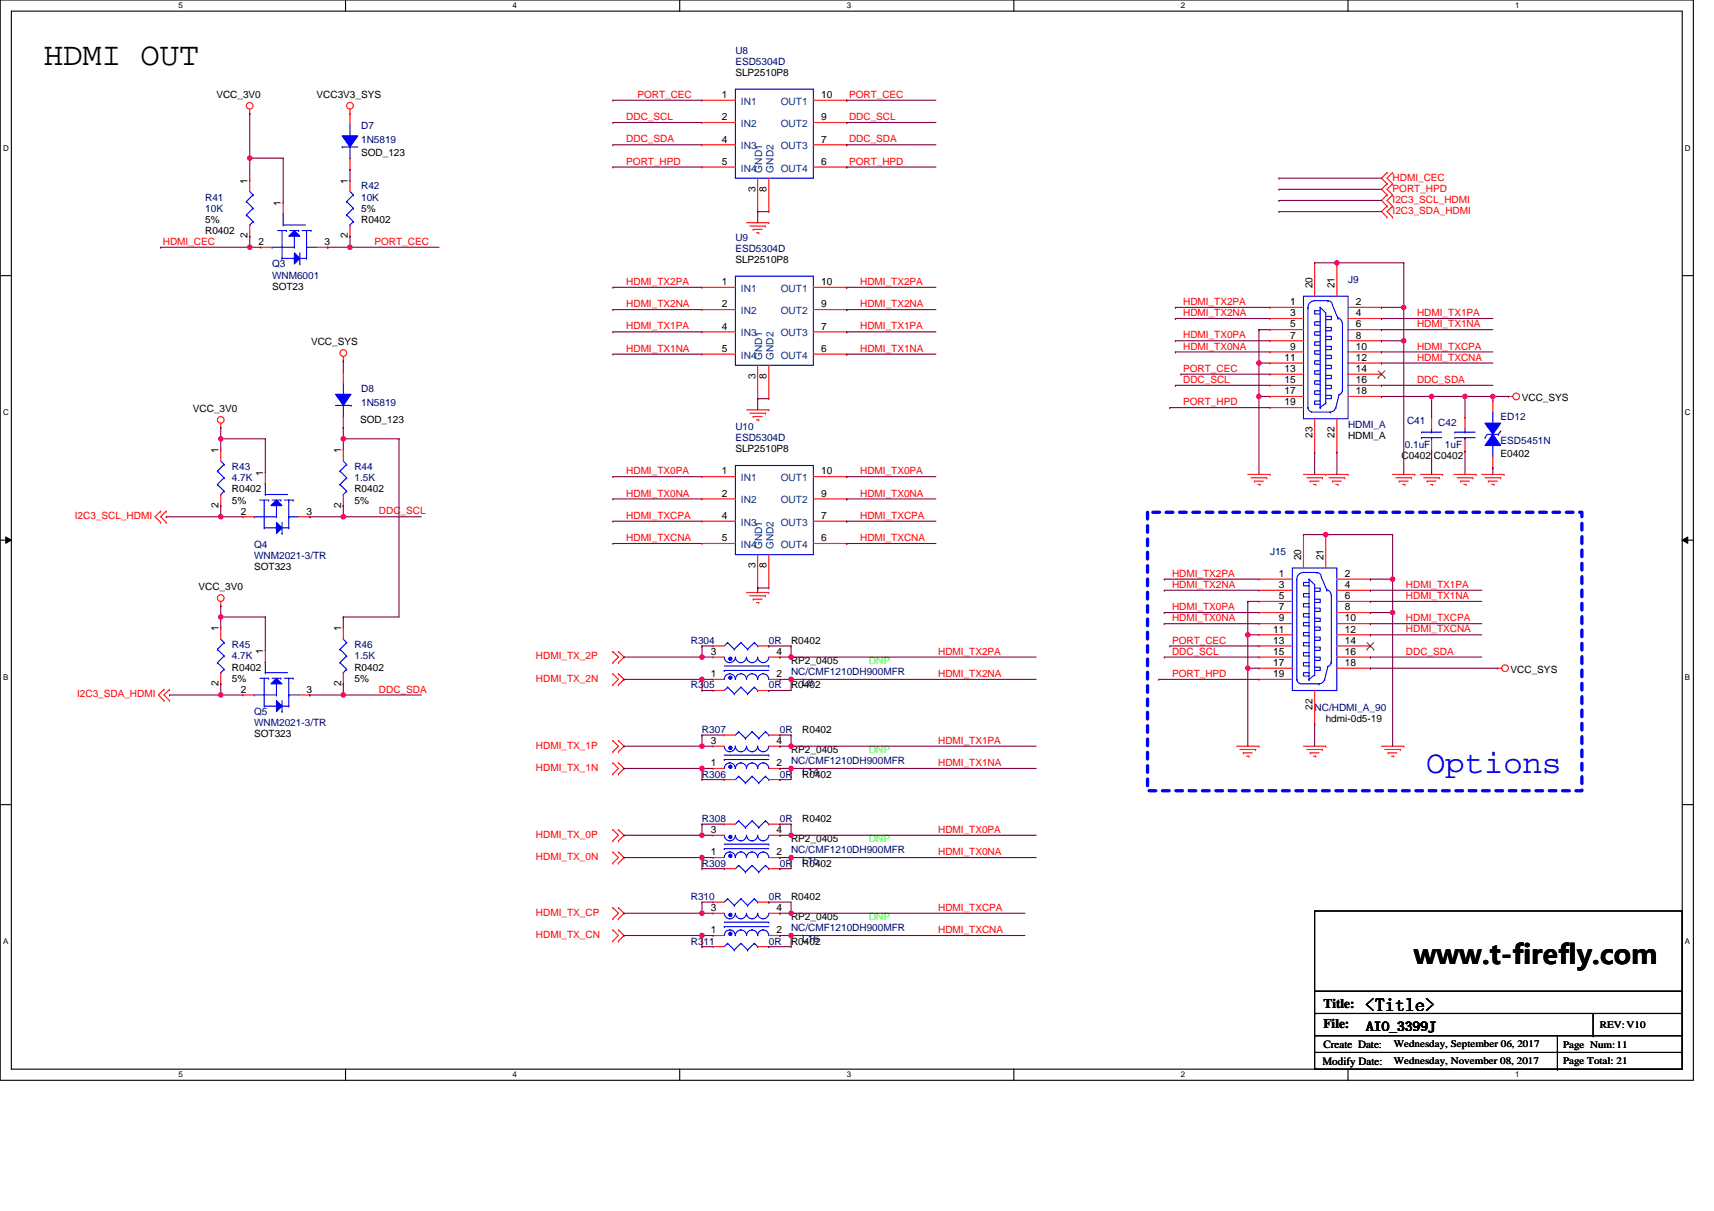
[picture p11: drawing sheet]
<svg xmlns="http://www.w3.org/2000/svg" width="297mm" height="210mm" viewBox="0 0 297 210" stroke-linecap="round" stroke-linejoin="round" font-family="sans-serif">
<defs><g id="words">
<text font-size="5.6" x="7.6" y="11.2">HDMI OUT</text>
<text font-size="5.6" fill="#00f" x="247.1" y="134">Options</text>
<text font-size="4.6" x="245" y="167">www.t-firefly.com</text>
<text font-size="3.1" x="236.6" y="175.2">&lt;Title&gt;</text>
<g font-size="2.3">
<text x="229.4" y="174.6">Title:</text>
<text x="229.4" y="178.1">File:</text>
<text x="236.8" y="178.6">AIO_3399J</text>
</g>
<g font-size="1.9">
<text x="229.2" y="184.5">Modify Date:</text>
<text x="229.4" y="181.6">Create Date:</text>
</g>
<g font-size="1.7" fill="#000080">
<text x="127.4" y="9.3">U8</text>
<text x="127.4" y="11.2">ESD5304D</text>
<text x="62.6" y="22.4">D7</text>
<text x="62.6" y="24.7">1N5819</text>
<text x="35.6" y="34.8">R41</text>
<text x="62.6" y="32.8">R42</text>
<text x="62.6" y="34.8">10K</text>
<text x="35.6" y="36.7">10K</text>
<text x="127.4" y="41.7">U9</text>
<text x="47.1" y="46.4">Q3</text>
<text x="127.4" y="43.6">ESD5304D</text>
<text x="47.1" y="48.3">WNM6001</text>
<text x="233.6" y="49.1">J9</text>
<text x="62.6" y="68">D8</text>
<text x="62.6" y="70.3">1N5819</text>
<text x="127.4" y="74.5">U10</text>
<text x="127.4" y="76.5">ESD5304D</text>
<text x="233.6" y="74.1">HDMI_A</text>
<text x="243.5" y="77.6">0.1uF</text>
<text x="243.8" y="73.6">C41</text>
<text x="249.3" y="73.8">C42</text>
<text x="250.4" y="77.6">1uF</text>
<text x="260.1" y="72.8">ED12</text>
<text x="260.1" y="77">ESD5451N</text>
<text x="40.2" y="81.5">R43</text>
<text x="40.2" y="83.4">4.7K</text>
<text x="61.4" y="81.5">R44</text>
<text x="61.4" y="83.4">1.5K</text>
<text x="44.1" y="95">Q4</text>
<text x="44.1" y="96.9">WNM2021-3/TR</text>
<text x="220.1" y="96.2">J15</text>
<text x="40.2" y="112.4">R45</text>
<text x="61.4" y="112.4">R46</text>
<text x="119.7" y="111.6">R304</text>
<text x="133.2" y="111.6">0R</text>
<text x="40.2" y="114.3">4.7K</text>
<text x="61.4" y="114.3">1.5K</text>
<text x="119.7" y="119.3">R305</text>
<text x="133.2" y="119.3">0R</text>
<text x="137.1" y="117">NC/CMF1210DH900MFR</text>
<text x="139" y="118.9">L8</text>
<text x="44.1" y="124">Q5</text>
<text x="44.1" y="125.9">WNM2021-3/TR</text>
<text x="227.8" y="123.2">NC/HDMI_A_90</text>
<text x="121.7" y="127">R307</text>
<text x="135.2" y="127">0R</text>
<text x="121.7" y="134.8">R306</text>
<text x="135.2" y="134.8">0R</text>
<text x="137.1" y="132.4">NC/CMF1210DH900MFR</text>
<text x="139" y="134.4">L14</text>
<text x="121.7" y="142.5">R308</text>
<text x="135.2" y="142.5">0R</text>
<text x="137.1" y="147.9">NC/CMF1210DH900MFR</text>
<text x="139" y="149.8">L15</text>
<text x="121.7" y="150.2">R309</text>
<text x="135.2" y="150.2">0R</text>
<text x="119.7" y="156">R310</text>
<text x="133.2" y="156">0R</text>
<text x="137.1" y="161.4">NC/CMF1210DH900MFR</text>
<text x="119.7" y="163.7">R311</text>
<text x="133.2" y="163.7">0R</text>
<text x="139" y="163.3">L16</text>
</g>
<g font-size="1.7">
<text x="37.5" y="17">VCC_3V0</text>
<text x="54.9" y="17">VCC3V3_SYS</text>
<text x="125.1" y="17">1</text>
<text x="127.4" y="13.2">SLP2510P8</text>
<text x="142.3" y="17">10</text>
<text x="125.1" y="20.8">2</text>
<text x="142.3" y="20.8">9</text>
<text x="62.6" y="27.1">SOD_123</text>
<text x="125.1" y="24.7">4</text>
<text x="125.1" y="28.6">5</text>
<text x="142.3" y="28.6">6</text>
<text x="142.3" y="24.7">7</text>
<text x="42.9" y="31.9" transform="rotate(-90 42.9 31.9)">1</text>
<text x="48.7" y="35.7" transform="rotate(-90 48.7 35.7)">1</text>
<text x="60.3" y="31.9" transform="rotate(-90 60.3 31.9)">1</text>
<text x="130.9" y="33.2" transform="rotate(-90 130.9 33.2)">3</text>
<text x="132.8" y="33.2" transform="rotate(-90 132.8 33.2)">8</text>
<text x="35.6" y="40.6">R0402</text>
<text x="35.6" y="38.6">5%</text>
<text x="42.9" y="41.3" transform="rotate(-90 42.9 41.3)">2</text>
<text x="60.3" y="41.3" transform="rotate(-90 60.3 41.3)">2</text>
<text x="62.6" y="38.6">R0402</text>
<text x="62.6" y="36.7">5%</text>
<text x="44.8" y="42.5">2</text>
<text x="56.2" y="42.5">3</text>
<text x="127.4" y="45.6">SLP2510P8</text>
<text x="47.1" y="50.2">SOT23</text>
<text x="125.1" y="49.4">1</text>
<text x="125.1" y="53.3">2</text>
<text x="142.3" y="53.3">9</text>
<text x="142.3" y="49.4">10</text>
<text x="223.6" y="52.9">1</text>
<text x="227.4" y="50" transform="rotate(-90 227.4 50)">20</text>
<text x="231.3" y="50" transform="rotate(-90 231.3 50)">21</text>
<text x="235" y="52.9">2</text>
<text x="53.9" y="59.9">VCC_SYS</text>
<text x="125.1" y="57.1">4</text>
<text x="142.3" y="57.1">7</text>
<text x="223.6" y="54.8">3</text>
<text x="223.6" y="56.7">5</text>
<text x="223.6" y="58.7">7</text>
<text x="235" y="54.8">4</text>
<text x="235" y="56.7">6</text>
<text x="235" y="58.7">8</text>
<text x="125.1" y="61">5</text>
<text x="130.9" y="65.6" transform="rotate(-90 130.9 65.6)">3</text>
<text x="132.8" y="65.6" transform="rotate(-90 132.8 65.6)">8</text>
<text x="142.3" y="61">6</text>
<text x="222.6" y="62.5">11</text>
<text x="222.6" y="64.5">13</text>
<text x="223.6" y="60.6">9</text>
<text x="235" y="60.6">10</text>
<text x="235" y="62.5">12</text>
<text x="235" y="64.5">14</text>
<text x="33.4" y="71.5">VCC_3V0</text>
<text x="222.6" y="66.4">15</text>
<text x="222.6" y="68.3">17</text>
<text x="222.6" y="70.3">19</text>
<text x="235" y="66.4">16</text>
<text x="235" y="68.3">18</text>
<text x="263.7" y="69.5">VCC_SYS</text>
<text x="62.4" y="73.4">SOD_123</text>
<text x="227.4" y="75.9" transform="rotate(-90 227.4 75.9)">23</text>
<text x="231.3" y="75.9" transform="rotate(-90 231.3 75.9)">22</text>
<text x="233.6" y="76.1">HDMI_A</text>
<text x="37.9" y="78.6" transform="rotate(-90 37.9 78.6)">1</text>
<text x="45.6" y="82.4" transform="rotate(-90 45.6 82.4)">1</text>
<text x="59.1" y="78.6" transform="rotate(-90 59.1 78.6)">1</text>
<text x="125.1" y="82.2">1</text>
<text x="127.4" y="78.4">SLP2510P8</text>
<text x="142.3" y="82.2">10</text>
<text x="242.9" y="79.6">C0402</text>
<text x="248.5" y="79.6">C0402</text>
<text x="260.1" y="79.2">E0402</text>
<text x="37.9" y="88" transform="rotate(-90 37.9 88)">2</text>
<text x="40.2" y="85.4">R0402</text>
<text x="40.2" y="87.3">5%</text>
<text x="41.7" y="89.2">2</text>
<text x="53.1" y="89.2">3</text>
<text x="59.1" y="88" transform="rotate(-90 59.1 88)">2</text>
<text x="61.4" y="85.4">R0402</text>
<text x="61.4" y="87.3">5%</text>
<text x="125.1" y="86.1">2</text>
<text x="125.1" y="89.9">4</text>
<text x="142.3" y="89.9">7</text>
<text x="142.3" y="86.1">9</text>
<text x="125.1" y="93.8">5</text>
<text x="142.3" y="93.8">6</text>
<text x="44.1" y="98.9">SOT323</text>
<text x="130.9" y="98.5" transform="rotate(-90 130.9 98.5)">3</text>
<text x="132.8" y="98.5" transform="rotate(-90 132.8 98.5)">8</text>
<text x="221.6" y="100">1</text>
<text x="221.6" y="101.9">3</text>
<text x="225.5" y="97.1" transform="rotate(-90 225.5 97.1)">20</text>
<text x="229.4" y="97.1" transform="rotate(-90 229.4 97.1)">21</text>
<text x="233" y="100">2</text>
<text x="233" y="101.9">4</text>
<text x="34.4" y="102.3">VCC_3V0</text>
<text x="221.6" y="103.8">5</text>
<text x="221.6" y="105.8">7</text>
<text x="221.6" y="107.7">9</text>
<text x="233" y="103.8">6</text>
<text x="233" y="105.8">8</text>
<text x="233" y="107.7">10</text>
<text x="37.9" y="109.5" transform="rotate(-90 37.9 109.5)">1</text>
<text x="45.6" y="113.3" transform="rotate(-90 45.6 113.3)">1</text>
<text x="59.1" y="109.5" transform="rotate(-90 59.1 109.5)">1</text>
<text x="123.2" y="113.5">3</text>
<text x="134.6" y="113.5">4</text>
<text x="137.1" y="111.6">R0402</text>
<text x="220.7" y="109.6">11</text>
<text x="220.7" y="111.6">13</text>
<text x="220.7" y="113.5">15</text>
<text x="233" y="109.6">12</text>
<text x="233" y="111.6">14</text>
<text x="233" y="113.5">16</text>
<text x="37.9" y="118.9" transform="rotate(-90 37.9 118.9)">2</text>
<text x="40.2" y="116.2">R0402</text>
<text x="40.2" y="118.2">5%</text>
<text x="59.1" y="118.9" transform="rotate(-90 59.1 118.9)">2</text>
<text x="61.4" y="116.2">R0402</text>
<text x="61.4" y="118.2">5%</text>
<text x="123.2" y="117.4">1</text>
<text x="134.6" y="117.4">2</text>
<text x="137.1" y="115.1">RP2_0405</text>
<text x="137.1" y="119.3">R0402</text>
<text x="220.7" y="115.4">17</text>
<text x="220.7" y="117.4">19</text>
<text x="233" y="115.4">18</text>
<text x="261.8" y="116.6">VCC_SYS</text>
<text x="41.7" y="120.1">2</text>
<text x="53.1" y="120.1">3</text>
<text x="227.4" y="123" transform="rotate(-90 227.4 123)">22</text>
<text x="229.8" y="125.1">hdmi-0d5-19</text>
<text x="44.1" y="127.8">SOT323</text>
<text x="123.2" y="128.9">3</text>
<text x="134.6" y="128.9">4</text>
<text x="137.1" y="130.5">RP2_0405</text>
<text x="139" y="127">R0402</text>
<text x="123.2" y="132.8">1</text>
<text x="134.6" y="132.8">2</text>
<text x="139" y="134.8">R0402</text>
<text x="139" y="142.5">R0402</text>
<text x="123.2" y="148.2">1</text>
<text x="123.2" y="144.4">3</text>
<text x="134.6" y="148.2">2</text>
<text x="134.6" y="144.4">4</text>
<text x="137.1" y="146">RP2_0405</text>
<text x="139" y="150.2">R0402</text>
<text x="123.2" y="161.8">1</text>
<text x="123.2" y="157.9">3</text>
<text x="134.6" y="161.8">2</text>
<text x="134.6" y="157.9">4</text>
<text x="137.1" y="159.5">RP2_0405</text>
<text x="137.1" y="156">R0402</text>
<text x="137.1" y="163.7">R0402</text>
<text x="277.2" y="178.2">REV:V10</text>
<text x="241.5" y="181.5">Wednesday, September 06, 2017</text>
<text x="241.5" y="184.4">Wednesday, November 08, 2017</text>
<text x="270.9" y="181.6">Page Num:11</text>
<text x="270.9" y="184.4">Page Total: 21</text>
</g>
<g font-size="1.7" fill="#f00">
<text x="110.5" y="17">PORT_CEC</text>
<text x="147.1" y="17">PORT_CEC</text>
<text x="108.5" y="20.8">DDC_SCL</text>
<text x="147.1" y="20.8">DDC_SCL</text>
<text x="108.5" y="24.7">DDC_SDA</text>
<text x="108.5" y="28.5">PORT_HPD</text>
<text x="147.1" y="24.7">DDC_SDA</text>
<text x="147.1" y="28.5">PORT_HPD</text>
<text x="241.3" y="33.2">PORT_HPD</text>
<text x="241.3" y="35.2">I2C3_SCL_HDMI</text>
<text x="241.3" y="31.3">HDMI_CEC</text>
<text x="241.3" y="37.1">I2C3_SDA_HDMI</text>
<text x="28.2" y="42.4">HDMI_CEC</text>
<text x="64.9" y="42.4">PORT_CEC</text>
<text x="108.5" y="53.2">HDMI_TX2NA</text>
<text x="108.5" y="49.4">HDMI_TX2PA</text>
<text x="149.1" y="49.4">HDMI_TX2PA</text>
<text x="149.1" y="53.2">HDMI_TX2NA</text>
<text x="205" y="52.9">HDMI_TX2PA</text>
<text x="108.5" y="57.1">HDMI_TX1PA</text>
<text x="149.1" y="57.1">HDMI_TX1PA</text>
<text x="205" y="58.6">HDMI_TX0PA</text>
<text x="205" y="54.8">HDMI_TX2NA</text>
<text x="245.6" y="54.8">HDMI_TX1PA</text>
<text x="245.6" y="56.7">HDMI_TX1NA</text>
<text x="108.5" y="61">HDMI_TX1NA</text>
<text x="149.1" y="61">HDMI_TX1NA</text>
<text x="205" y="64.4">PORT_CEC</text>
<text x="205" y="60.6">HDMI_TX0NA</text>
<text x="245.6" y="62.5">HDMI_TXCNA</text>
<text x="245.6" y="60.6">HDMI_TXCPA</text>
<text x="205" y="70.2">PORT_HPD</text>
<text x="205" y="66.4">DDC_SCL</text>
<text x="245.6" y="66.4">DDC_SDA</text>
<text x="108.5" y="82.2">HDMI_TX0PA</text>
<text x="149.1" y="82.2">HDMI_TX0PA</text>
<text x="13" y="90">I2C3_SCL_HDMI</text>
<text x="65.7" y="89.2">DDC_SCL</text>
<text x="108.5" y="86.1">HDMI_TX0NA</text>
<text x="108.5" y="89.9">HDMI_TXCPA</text>
<text x="149.1" y="86.1">HDMI_TX0NA</text>
<text x="149.1" y="89.9">HDMI_TXCPA</text>
<text x="108.5" y="93.8">HDMI_TXCNA</text>
<text x="149.1" y="93.8">HDMI_TXCNA</text>
<text x="203.1" y="101.9">HDMI_TX2NA</text>
<text x="203.1" y="100">HDMI_TX2PA</text>
<text x="243.7" y="101.9">HDMI_TX1PA</text>
<text x="203.1" y="105.8">HDMI_TX0PA</text>
<text x="203.1" y="107.7">HDMI_TX0NA</text>
<text x="243.7" y="107.7">HDMI_TXCPA</text>
<text x="243.7" y="103.8">HDMI_TX1NA</text>
<text x="162.6" y="113.5">HDMI_TX2PA</text>
<text x="203.1" y="111.5">PORT_CEC</text>
<text x="203.1" y="113.5">DDC_SCL</text>
<text x="243.7" y="109.6">HDMI_TXCNA</text>
<text x="243.7" y="113.5">DDC_SDA</text>
<text x="92.9" y="114.3">HDMI_TX_2P</text>
<text x="92.9" y="118.2">HDMI_TX_2N</text>
<text x="162.6" y="117.3">HDMI_TX2NA</text>
<text x="203.1" y="117.3">PORT_HPD</text>
<text x="13.4" y="120.9">I2C3_SDA_HDMI</text>
<text x="65.7" y="120">DDC_SDA</text>
<text x="92.9" y="129.7">HDMI_TX_1P</text>
<text x="162.6" y="128.9">HDMI_TX1PA</text>
<text x="92.9" y="133.6">HDMI_TX_1N</text>
<text x="162.6" y="132.8">HDMI_TX1NA</text>
<text x="92.9" y="149.1">HDMI_TX_0N</text>
<text x="92.9" y="145.2">HDMI_TX_0P</text>
<text x="162.6" y="144.4">HDMI_TX0PA</text>
<text x="162.6" y="148.2">HDMI_TX0NA</text>
<text x="92.9" y="158.7">HDMI_TX_CP</text>
<text x="162.6" y="157.9">HDMI_TXCPA</text>
<text x="162.6" y="161.7">HDMI_TXCNA</text>
<text x="92.9" y="162.6">HDMI_TX_CN</text>
</g>
<g font-size="1.7" fill="#004080">
<text x="128.4" y="18.2">IN1</text>
<text x="128.4" y="22">IN2</text>
<text x="135.3" y="22">OUT2</text>
<text x="135.3" y="18.2">OUT1</text>
<text x="128.4" y="25.9">IN3</text>
<text x="128.4" y="29.7">IN4</text>
<text x="132.1" y="29.9" transform="rotate(-90 132.1 29.9)">GND1</text>
<text x="134" y="29.9" transform="rotate(-90 134 29.9)">GND2</text>
<text x="135.3" y="29.7">OUT4</text>
<text x="135.3" y="25.9">OUT3</text>
<text x="128.4" y="50.6">IN1</text>
<text x="135.3" y="50.6">OUT1</text>
<text x="128.4" y="54.5">IN2</text>
<text x="128.4" y="58.3">IN3</text>
<text x="135.3" y="58.3">OUT3</text>
<text x="135.3" y="54.5">OUT2</text>
<text x="128.4" y="62.2">IN4</text>
<text x="132.1" y="62.4" transform="rotate(-90 132.1 62.4)">GND1</text>
<text x="134" y="62.4" transform="rotate(-90 134 62.4)">GND2</text>
<text x="135.3" y="62.2">OUT4</text>
<text x="128.4" y="83.4">IN1</text>
<text x="135.3" y="83.4">OUT1</text>
<text x="128.4" y="87.3">IN2</text>
<text x="135.3" y="87.3">OUT2</text>
<text x="128.4" y="91.1">IN3</text>
<text x="128.4" y="95">IN4</text>
<text x="132.1" y="95.2" transform="rotate(-90 132.1 95.2)">GND1</text>
<text x="134" y="95.2" transform="rotate(-90 134 95.2)">GND2</text>
<text x="135.3" y="95">OUT4</text>
<text x="135.3" y="91.1">OUT3</text>
</g>
<g font-size="1.7" fill="#0f0">
<text x="150.6" y="115.1">DNP</text>
<text x="150.6" y="130.5">DNP</text>
<text x="150.6" y="146">DNP</text>
<text x="150.6" y="159.5">DNP</text>
</g>
<g font-size="1.4">
<text x="30.9" y="1.4">5</text>
<text x="88.8" y="1.4">4</text>
<text x="146.7" y="1.4">3</text>
<text x="204.7" y="1.4">2</text>
<text x="262.6" y="1.4">1</text>
<text x=".5" y="26.1">D</text>
<text x="292" y="26.1">D</text>
<text x=".5" y="71.9">C</text>
<text x="292" y="71.9">C</text>
<text x=".5" y="117.8">B</text>
<text x="292" y="117.8">B</text>
<text x=".5" y="163.6">A</text>
<text x="292" y="163.6">A</text>
<text x="30.9" y="186.8">5</text>
<text x="88.8" y="186.8">4</text>
<text x="146.7" y="186.8">3</text>
<text x="204.7" y="186.8">2</text>
<text x="262.6" y="186.8">1</text>
</g>
</g></defs>
<path d="M0 0h293.5v187.2h-293.5zM2 1.9h289.5v183.4h-289.5z" fill="none" stroke="#000" stroke-width=".19"/>
<g fill="#fff">
<path d="M30.9 .2h.8v1.5h-.8z"/>
<path d="M30.9 185.5h.8v1.6h-.8z"/>
</g>
<path d="M59.9 0v1.9M59.9 185.3v1.9" fill="none" stroke="#000" stroke-width=".19"/>
<g fill="#fff">
<path d="M88.8 .2h.8v1.5h-.8z"/>
<path d="M88.8 185.5h.8v1.6h-.8z"/>
</g>
<path d="M117.8 0v1.9M117.8 185.3v1.9" fill="none" stroke="#000" stroke-width=".19"/>
<g fill="#fff">
<path d="M146.7 .2h.8v1.5h-.8z"/>
<path d="M146.7 185.5h.8v1.6h-.8z"/>
</g>
<path d="M175.7 0v1.9M175.7 185.3v1.9" fill="none" stroke="#000" stroke-width=".19"/>
<g fill="#fff">
<path d="M204.7 .2h.7v1.5h-.7z"/>
<path d="M204.7 185.5h.7v1.6h-.7z"/>
</g>
<path d="M233.6 0v1.9M233.6 185.3v1.9" fill="none" stroke="#000" stroke-width=".19"/>
<g fill="#fff">
<path d="M262.6 .2h.7v1.5h-.7z"/>
<path d="M262.6 185.5h.7v1.6h-.7z"/>
<path d="M.5 24.9h1v1.5h-1z"/>
<path d="M292 24.9h1v1.5h-1z"/>
<path d="M.5 70.7h1v1.5h-1z"/>
<path d="M292 70.7h1v1.5h-1z"/>
</g>
<path d="M0 47.8h2M291.5 47.8h2" fill="none" stroke="#000" stroke-width=".19"/>
<g fill="#fff">
<path d="M.5 116.5h.9v1.6h-.9z"/>
<path d="M292 116.5h.9v1.6h-.9z"/>
</g>
<path d="M0 93.6h2M291.5 93.6h2" fill="none" stroke="#000" stroke-width=".19"/>
<path d="M1 93.1l1 .5-1 .6zM291.5 93.6l1-.5v1.1z" fill="#000"/>
<path d="M1 93.1l1 .5-1 .6zM291.5 93.6l1-.5v1.1z" fill="none" stroke="#000" stroke-width=".17"/>
<g fill="#fff">
<path d="M.5 162.4h.9v1.5h-.9z"/>
<path d="M292 162.4h.9v1.5h-.9z"/>
</g>
<g fill="none" stroke="#000" stroke-width=".19">
<path d="M0 139.5h2M291.5 139.5h2M227.8 157.9h63.7v27.4h-63.7zM227.8 171.8h63.7M227.8 175.7h63.7M227.8 179.5h63.7M269.9 179.5v5.8M276.1 179.5h.1M276.1 175.7v3.8M291.5 171.8h.1M291.5 175.7h.1M291.5 179.5h.1"/>
<path d="M227.8 182.4h63.7M269.9 185.3h.1M291.5 182.4h.1"/>
</g>
<path d="M198.9 88.8h75.3v48.3h-75.3z" fill="none" stroke="#00f" stroke-width=".58" stroke-dasharray="1.2 1.2"/>
<g fill="none" stroke="#f00" stroke-width=".19">
<path d="M43.3 19.7h.1M43.3 18.9v.8M60.7 19.7h.1M60.7 18.9v.8M129.4 38.6h3.8M130 39.2h2.7M130.5 39.8h.1M130.5 39.8h1.6M132.7 39.2h.1M133.2 38.6h.1M240.4 31.9h.1M240.4 33.8h.1"/>
<path d="M240.4 35.7h.1M240.4 37.6h.1M240.4 29.9h.1M240.4 31.9l-1 .9 1 1M240.4 33.8l-1 .9 1 1M240.4 35.7l-1 1 1 .9M240.4 29.9l-1 1 1 1M241.3 33.8h.1M241.3 31.9h.1M241.3 35.7h.1M241.3 37.6h.1M241.3 29.9h.1"/>
<path d="M241.3 31.9l-.9 .9 .9 1M241.3 33.8l-.9 .9 .9 1M241.3 35.7l-.9 1 .9 .9M241.3 29.9l-.9 1 .9 1M131.1 40.3h.4M131.5 40.3h.1M38.3 74.1h.1M38.3 73.4v.7M59.5 62.5h.1M59.5 61.8v.7M129.4 71h3.8M130 71.6h2.7"/>
<path d="M130.5 72.2h.1M130.5 72.2h1.6M131.1 72.8h.4M131.5 72.8h.1M132.7 71.6h.1M133.2 71h.1M261.4 68.7h.1M261.4 68.7h.8M27.8 88.6h.1M27.8 90.5h.1M27.8 88.6l-.9 1 .9 .9M28.8 88.6h.1"/>
<path d="M28.8 90.5h.1M28.8 88.6l-1 1 1 .9M216.2 82.2h3.9M216.8 82.8h2.7M217.4 83.4h.1M217.4 83.4h1.5M218 84h.4M218.4 84h.1M219.5 82.8h.1M220.1 82.2h.1M225.9 82.2h7.7M226.5 82.8h2.7"/>
<path d="M227.1 83.4h.1M227.1 83.4h1.5M227.6 84h.4M228 84h.1M229.2 82.8h.1M229.8 82.2h.1M230.3 82.8h2.7M230.9 83.4h.1M230.9 83.4h1.6M231.5 84h.4M231.9 84h.1M233 82.8h.1"/>
<path d="M233.6 82.2h.1M241.3 82.2h3.9M241.9 82.8h2.7M242.5 83.4h.1M242.5 83.4h1.5M243.1 84h.4M243.5 84h.1M244.6 82.8h.1M245.2 82.2h.1M246.2 82.2h3.8M246.7 82.8h2.7M247.3 83.4h.1"/>
<path d="M247.3 83.4h1.6M247.9 84h.4M248.3 84h.1M249.4 82.8h.1M250 82.2h.1M252 82.2h3.8M252.5 82.8h2.7M253.1 83.4h.1M253.1 83.4h1.6M253.7 84h.4M254.1 84h.1M255.2 82.8h.1"/>
<path d="M255.8 82.2h.1M256.8 82.2h3.8M257.4 82.8h2.7M257.9 83.4h.1M257.9 83.4h1.6M258.5 84h.4M258.9 84h.1M260.1 82.8h.1M260.6 82.2h.1M28.4 119.5h.1M28.4 119.5l-.9 1 .9 .9M29.4 119.5h.1"/>
<path d="M29.4 119.5l-1 1 1 .9M38.3 105h.1M38.3 104.2v.8M106.2 114.9h.1M106.2 112.9h.1M106.2 118.7h.1M106.2 116.8h.1M106.2 112.9l1 1-1 1M106.2 116.8l1 1-1 .9M107.2 112.9h.1M107.2 114.9h.1M107.2 116.8h.1"/>
<path d="M107.2 118.7h.1M107.2 112.9l.9 1-.9 1M107.2 116.8l.9 1-.9 .9M129.4 102.7h3.8M130 103.3h2.7M130.5 103.9h.1M130.5 103.9h1.6M131.1 104.4h.4M131.5 104.4h.1M132.7 103.3h.1M133.2 102.7h.1M259.5 115.8h.1"/>
<path d="M259.5 115.8h.8M28.4 121.4h.1M29.4 121.4h.1M106.2 130.3h.1M106.2 128.4h.1M106.2 134.2h.1M106.2 132.2h.1M106.2 128.4l1 .9-1 1M106.2 132.2l1 1-1 1M107.2 128.4h.1M107.2 130.3h.1M107.2 132.2h.1"/>
<path d="M107.2 134.2h.1M107.2 128.4l.9 .9-.9 1M107.2 132.2l.9 1-.9 1M214.3 129.3h3.9M214.9 129.9h2.7M215.5 130.5h.1M215.5 130.5h1.5M216.1 131.1h.3M216.4 131.1h.1M217.6 129.9h.1M218.2 129.3h.1M225.9 129.3h3.9"/>
<path d="M226.5 129.9h2.7M227.1 130.5h.1M227.1 130.5h1.5M227.6 131.1h.4M228 131.1h.1M229.2 129.9h.1M229.8 129.3h.1M239.4 129.3h3.9M240 129.9h2.7M240.6 130.5h.1M240.6 130.5h1.5M241.1 131.1h.4"/>
<path d="M241.5 131.1h.1M242.7 129.9h.1M243.3 129.3h.1M106.2 149.6h.1M106.2 147.7h.1M106.2 145.7h.1M106.2 143.8h.1M106.2 159.3h.1M106.2 157.3h.1M106.2 147.7l1 .9-1 1M106.2 143.8l1 1-1 .9M106.2 157.3l1 1-1 1"/>
<path d="M107.2 147.7h.1M107.2 149.6h.1M107.2 143.8h.1M107.2 145.7h.1M107.2 157.3h.1M107.2 159.3h.1M107.2 147.7l.9 .9-.9 1M107.2 143.8l.9 1-.9 .9M107.2 157.3l.9 1-.9 1M106.2 163.1h.1M106.2 161.2h.1M106.2 161.2l1 1-1 .9"/>
<path d="M107.2 161.2h.1M107.2 163.1h.1M107.2 161.2l.9 1-.9 .9"/>
<circle cx="43.3" cy="18.3" r=".58"/>
<circle cx="60.7" cy="18.3" r=".58"/>
<circle cx="38.3" cy="72.8" r=".58"/>
<circle cx="59.5" cy="61.2" r=".58"/>
<circle cx="262.8" cy="68.7" r=".58"/>
<circle cx="38.3" cy="103.7" r=".58"/>
<circle cx="260.8" cy="115.8" r=".58"/>
</g>
<path d="M47.9 86.7l1 .9h-2z" fill="#00f"/>
<path d="M47.9 86.7l1 .9h-2z" fill="none" stroke="#00f" stroke-width=".19"/>
<path d="M47.9 90.5l1 1-1 1z" fill="#00f"/>
<g fill="none" stroke="#00f" stroke-width=".19">
<path d="M246.4 74.9h.1M246.4 75.9h.1M246.4 74.9h3.4M246.4 75.9h3.4M248.1 75.9h.1M248.1 74.9h.1M248.1 74.3v.6M248.1 75.9v.4M44.1 89.6h.1M44.1 89.6h3.8M45 86.7h1.6M45.8 91.5h.1"/>
<path d="M45.8 86.7v4.8M45.8 91.5h2.1M46 85.7h.1M46 83.8h.1M46 85.7h3.8M46 83.8v1.9M46.6 86.7h.1M47.1 86.7h1.6M47.9 90.5l1 1-1 1zM47.9 91.5h.1M47.9 89.6h.1M47.9 87.6v2"/>
<path d="M48.7 86.7h.1M48.9 92.5h.1M48.9 90.5v2M48.9 91.5h1.1M49.3 86.7h1.5M50 91.5h.1M50 86.7h.1M50 89.6h.1M50 86.7v4.8M50 89.6h1.8M50.8 86.7h.1M125.5 129.3a.96 .96 0 0 0 1 1 .97 .97 0 0 0 .9-1"/>
<path d="M125.5 133.2a.95 .95 0 0 1 1-1 .96 .96 0 0 1 .9 1M125.5 131.7h.1M125.5 130.9h7.7M125.5 131.7h7.7M127.4 129.3a.96 .96 0 0 0 1 1 .98 .98 0 0 0 1-1 .96 .96 0 0 0 .9 1 .98 .98 0 0 0 1-1 .96 .96 0 0 0 1 1 .97 .97 0 0 0 .9-1M127.4 133.2a.95 .95 0 0 1 1-1 .96 .96 0 0 1 1 1 .95 .95 0 0 1 .9-1 .96 .96 0 0 1 1 1 .95 .95 0 0 1 1-1 .96 .96 0 0 1 .9 1M133.2 130.9h.1"/>
</g>
<path d="M248.1 78.2h.1M248.1 72.4h.1M248.1 72.4v1.9M248.1 76.3v1.9M42.1 89.6h.1M42.1 89.6h2M46 81.9h.1M46 81.9v1.9M51.8 89.6h1.9M53.7 89.6h.1" fill="none" stroke="#f00" stroke-width=".19"/>
<circle cx="126.6" cy="132.9" r=".29" fill="#00f"/>
<circle cx="126.6" cy="132.9" r=".29" fill="none" stroke="#00f" stroke-width=".19"/>
<circle cx="126.6" cy="129.6" r=".29" fill="#00f"/>
<g fill="none" stroke="#00f" stroke-width=".19">
<path d="M127.4 47.9h13.6v15.4h-13.6zM125.5 113.9a.96 .96 0 0 0 1 1 .97 .97 0 0 0 .9-1M125.5 117.8a.95 .95 0 0 1 1-1 .96 .96 0 0 1 .9 1M125.5 116.2h.1M125.5 115.4h7.7M125.5 116.2h7.7M127.4 113.9a.96 .96 0 0 0 1 1 .98 .98 0 0 0 1-1 .96 .96 0 0 0 .9 1 .98 .98 0 0 0 1-1 .96 .96 0 0 0 1 1 .97 .97 0 0 0 .9-1M127.4 117.8a.95 .95 0 0 1 1-1 .96 .96 0 0 1 1 1 .95 .95 0 0 1 .9-1 .96 .96 0 0 1 1 1 .95 .95 0 0 1 1-1 .96 .96 0 0 1 .9 1M133.2 115.4h.1"/>
<circle cx="126.6" cy="129.6" r=".29"/>
</g>
<g fill="none" stroke="#f00" stroke-width=".19">
<path d="M121.7 49.8h.1M121.7 53.7h.1M121.7 57.5h.1M121.7 49.8h5.7M121.7 53.7h5.7M121.7 57.5h5.7M141 49.8h5.7M141 53.7h5.7M141 57.5h5.7M146.7 57.5h.1M146.7 53.7h.1M146.7 49.8h.1"/>
<path d="M121.7 61.4h.1M121.7 61.4h5.7M131.3 69.1h.1M131.3 63.3v5.8M133.2 69.1h.1M133.2 63.3v5.8M141 61.4h5.7M146.7 61.4h.1M123.6 133.2h.1M123.6 129.3h.1M123.6 133.2h1.9M123.6 129.3h1.9"/>
<path d="M133.2 133.2h2M133.2 129.3h2M135.2 133.2h.1M135.2 129.3h.1"/>
</g>
<circle cx="126.6" cy="117.5" r=".29" fill="#00f"/>
<circle cx="126.6" cy="117.5" r=".29" fill="none" stroke="#00f" stroke-width=".19"/>
<circle cx="126.6" cy="114.2" r=".29" fill="#00f"/>
<g fill="none" stroke="#00f" stroke-width=".19">
<path d="M59.3 25.5h.1M59.3 25.5h2.7M60.1 34.9h.1M60.1 37.3h.1M60.1 34.9l1.1 1.2M60.1 37.3l1.1 1.1M60.7 39h.1M60.7 23.6h.1M60.7 27.4h.1M60.7 33.2l.5 .6M60.7 21.6v2M60.7 25.5v1.9"/>
<path d="M61.2 33.8h.1M61.2 36.1h.1M61.2 38.4h.1M61.2 33.8l-1.1 1.1M61.2 36.1l-1.1 1.2M61.2 38.4l-.5 .6M252.1 74.9h.1M252.1 75.9h.1M252.1 74.9h3.5M252.1 75.9h3.5M253.9 75.9h.1M253.9 74.9h.1"/>
<path d="M253.9 74.3v.6M253.9 75.9v.4M128 142.3h.1M128 142.3l-.6 .5M128 142.3l1.2 1.1M129.2 143.4h.1M130.3 142.3h.1M130.3 142.3l-1.1 1.1M130.3 142.3l1.2 1.1M131.5 143.4h.1M132.7 142.3h.1M132.7 142.3l-1.2 1.1"/>
<path d="M132.7 142.3l.5 .5M133.2 142.8h.1"/>
<circle cx="126.6" cy="114.2" r=".29"/>
</g>
<g fill="none" stroke="#f00" stroke-width=".19">
<path d="M60.7 31.3h.1M60.7 31.3v1.9M60.7 39v1.9M60.7 40.9h.1M253.9 78.2h.1M253.9 72.4h.1M253.9 72.4v1.9M253.9 76.3v1.9M123.6 117.8h.1M123.6 113.9h.1M123.6 117.8h1.9M123.6 113.9h1.9"/>
<path d="M133.2 117.8h2M133.2 113.9h2M135.2 117.8h.1M135.2 113.9h.1M125.5 142.8h.1M125.5 142.8h1.9M133.2 142.8h2M135.2 142.8h.1"/>
</g>
<path d="M59.3 23.6h2.7l-1.3 1.9z" fill-rule="evenodd" fill="#00f"/>
<g fill="none" stroke="#00f" stroke-width=".19">
<path d="M59.3 23.6h2.7l-1.3 1.9zM127.4 80.7h13.6v15.4h-13.6zM128 150h.1M128 150l-.6 .6M128 150l1.2 1.1M129.2 151.1h.1M130.3 150h.1M130.3 150l-1.1 1.1M130.3 150l1.2 1.1M131.5 151.1h.1M132.7 150h.1M132.7 150l-1.2 1.1"/>
<path d="M132.7 150l.5 .6M133.2 150.6h.1"/>
</g>
<g fill="none" stroke="#f00" stroke-width=".19">
<path d="M60.7 19.7h.1M60.7 19.7v1.9M60.7 29.3h.1M60.7 27.4v1.9M121.7 82.6h.1M121.7 86.5h.1M121.7 90.3h.1M121.7 94.2h.1M121.7 82.6h5.7M121.7 86.5h5.7M121.7 90.3h5.7M121.7 94.2h5.7"/>
<path d="M131.3 96.1v5.8M133.2 96.1v5.8M141 82.6h5.7M141 86.5h5.7M141 90.3h5.7M141 94.2h5.7M146.7 94.2h.1M146.7 90.3h.1M146.7 86.5h.1M146.7 82.6h.1M131.3 101.9h.1M133.2 101.9h.1"/>
<path d="M125.5 150.6h.1M125.5 150.6h1.9M133.2 150.6h2M135.2 150.6h.1"/>
</g>
<path d="M51 40l1 .9h-2z" fill="#00f"/>
<path d="M51 40l1 .9h-2z" fill="none" stroke="#00f" stroke-width=".19"/>
<path d="M51 43.8l1 1-1 1z" fill="#00f"/>
<g fill="none" stroke="#00f" stroke-width=".19">
<path d="M48.1 40h1.6M48.9 40v4.8M49.1 39h.1M49.1 37.1h.1M49.1 39h3.8M49.1 37.1v1.9M49.7 40h.1M50.2 40h1.6M51.8 40h.1M52.4 40h1.5M53.1 40h.1M53.1 40v4.8"/>
<path d="M53.9 40h.1M47.1 42.9h.1M47.1 42.9h3.9M48.9 44.8h.1M48.9 44.8h2.1M51 43.8l1 1-1 1zM51 44.8h.1M51 42.9h.1M51 40.9v2M52 45.8h.1M52 43.8v2M52 44.8h1.1"/>
<path d="M53.1 44.8h.1M53.1 42.9h.1M53.1 42.9h1.8M125.5 144.8a.96 .96 0 0 0 1 .9 .97 .97 0 0 0 .9-.9M125.5 148.6a.95 .95 0 0 1 1-.9 .96 .96 0 0 1 .9 .9M125.5 147.1h.1M125.5 146.3h7.7M125.5 147.1h7.7M127.4 144.8a.96 .96 0 0 0 1 .9 .98 .98 0 0 0 1-.9 .96 .96 0 0 0 .9 .9 .98 .98 0 0 0 1-.9 .96 .96 0 0 0 1 .9 .97 .97 0 0 0 .9-.9M127.4 148.6a.95 .95 0 0 1 1-.9 .96 .96 0 0 1 1 .9 .95 .95 0 0 1 .9-.9 .96 .96 0 0 1 1 .9 .95 .95 0 0 1 1-.9 .96 .96 0 0 1 .9 .9M133.2 146.3h.1"/>
</g>
<path d="M49.1 35.1h.1M49.1 35.1v2M45.2 42.9h.1M45.2 42.9h1.9M54.9 42.9h1.9M56.8 42.9h.1" fill="none" stroke="#f00" stroke-width=".19"/>
<circle cx="126.6" cy="148.3" r=".29" fill="#00f"/>
<circle cx="126.6" cy="148.3" r=".29" fill="none" stroke="#00f" stroke-width=".19"/>
<circle cx="126.6" cy="145.1" r=".29" fill="#00f"/>
<g fill="none" stroke="#00f" stroke-width=".19">
<path d="M38.3 79.9l.5 .6M257.7 75.3h2M258.7 77.2h.1M258.7 71.4h.1M258.7 71.4v2M258.7 77.2v1.9M259.7 75.3h.1M37.7 81.7h.1M37.7 84h.1M37.7 81.7l1.1 1.1M37.7 84l1.1 1.1M38.3 85.7h.1"/>
<path d="M38.8 80.5h.1M38.8 82.8h.1M38.8 85.1h.1M38.8 80.5l-1.1 1.2M38.8 82.8l-1.1 1.2M38.8 85.1l-.5 .6"/>
<circle cx="126.6" cy="145.1" r=".29"/>
</g>
<path d="M38.3 78h.1M38.3 78v1.9M38.3 87.6h.1M38.3 85.7v1.9M123.6 148.6h.1M123.6 144.8h.1M123.6 148.6h1.9M123.6 144.8h1.9M133.2 148.6h2M133.2 144.8h2M135.2 148.6h.1M135.2 144.8h.1" fill="none" stroke="#f00" stroke-width=".19"/>
<path d="M258.7 75.3l1.4 1.9h-2.7z" fill-rule="evenodd" fill="#00f"/>
<path d="M257.4 75.9h.1M257.7 75.3l-.3 .6M258.7 75.3l1.4 1.9h-2.7zM260.1 74.7h.1M260.1 74.7l-.4 .6" fill="none" stroke="#00f" stroke-width=".19"/>
<path d="M257.4 73.4h2.7l-1.4 1.9z" fill-rule="evenodd" fill="#00f"/>
<g fill="none" stroke="#00f" stroke-width=".19">
<path d="M127.4 15.4h13.6v15.5h-13.6zM58.1 70.3h2.7M59.5 68.3h.1M59.5 72.2h.1M59.5 66.4v1.9M59.5 70.3v1.9M60.8 70.3h.1M257.4 73.4h2.7l-1.4 1.9zM128 134.6h.1M128 134.6l-.6 .5M128 134.6l1.2 1.1M129.2 135.7h.1"/>
<path d="M130.3 134.6h.1M130.3 134.6l-1.1 1.1M130.3 134.6l1.2 1.1M131.5 135.7h.1M132.7 134.6h.1M132.7 134.6l-1.2 1.1M132.7 134.6l.5 .5M133.2 135.1h.1"/>
</g>
<g fill="none" stroke="#f00" stroke-width=".19">
<path d="M121.7 17.4h.1M121.7 17.4h5.7M141 17.4h5.7M146.7 17.4h.1M121.7 21.2h.1M121.7 25.1h.1M121.7 29h.1M121.7 21.2h5.7M121.7 25.1h5.7M121.7 29h5.7M131.3 36.7h.1M131.3 30.9v5.8"/>
<path d="M133.2 36.7h.1M133.2 30.9v5.8M141 21.2h5.7M141 25.1h5.7M141 29h5.7M146.7 29h.1M146.7 25.1h.1M146.7 21.2h.1M258.7 69.5h.1M258.7 69.5v1.9M258.7 79.1v2M258.7 81.1h.1"/>
<path d="M125.5 135.1h.1M125.5 135.1h1.9M133.2 135.1h2M135.2 135.1h.1"/>
</g>
<path d="M58.1 68.3h2.7l-1.3 2z" fill-rule="evenodd" fill="#00f"/>
<g fill="none" stroke="#00f" stroke-width=".19">
<path d="M58.1 68.3h2.7l-1.3 2zM37.7 112.5h.1M37.7 114.9h.1M37.7 112.5l1.1 1.2M37.7 114.9l1.1 1.1M38.3 116.6h.1M38.3 110.8l.5 .6M38.8 111.4h.1M38.8 113.7h.1M38.8 116h.1M38.8 111.4l-1.1 1.1M38.8 113.7l-1.1 1.2"/>
<path d="M38.8 116l-.5 .6M128 126.8h.1M128 126.8l-.6 .6M128 126.8l1.2 1.2M129.2 128h.1M130.3 126.8h.1M130.3 126.8l-1.1 1.2M130.3 126.8l1.2 1.2M131.5 128h.1M132.7 126.8h.1M132.7 126.8l-1.2 1.2M132.7 126.8l.5 .6"/>
<path d="M133.2 127.4h.1M125.5 158.3a.96 .96 0 0 0 1 1 .97 .97 0 0 0 .9-1M125.5 159.8h7.7M127.4 158.3a.96 .96 0 0 0 1 1 .98 .98 0 0 0 1-1 .96 .96 0 0 0 .9 1 .98 .98 0 0 0 1-1 .96 .96 0 0 0 1 1 .97 .97 0 0 0 .9-1M133.2 159.8h.1M125.5 162.2a.95 .95 0 0 1 1-1 .96 .96 0 0 1 .9 1M125.5 160.6h.1M125.5 160.6h7.7M127.4 162.2a.95 .95 0 0 1 1-1 .96 .96 0 0 1 1 1 .95 .95 0 0 1 .9-1 .96 .96 0 0 1 1 1 .95 .95 0 0 1 1-1 .96 .96 0 0 1 .9 1"/>
</g>
<path d="M59.5 64.5h.1M59.5 74.1h.1M59.5 64.5v1.9M59.5 72.2v1.9M38.3 108.9h.1M38.3 118.5h.1M38.3 108.9v1.9M38.3 116.6v1.9M125.5 127.4h.1M125.5 127.4h1.9M133.2 127.4h2M135.2 127.4h.1" fill="none" stroke="#f00" stroke-width=".19"/>
<circle cx="126.6" cy="161.9" r=".29" fill="#00f"/>
<circle cx="126.6" cy="161.9" r=".29" fill="none" stroke="#00f" stroke-width=".19"/>
<circle cx="126.6" cy="158.6" r=".29" fill="#00f"/>
<g fill="none" stroke="#00f" stroke-width=".19">
<path d="M42.7 34.9h.1M42.7 37.3h.1M42.7 34.9l1.2 1.2M42.7 37.3l1.2 1.1M43.3 39h.1M43.3 33.2l.6 .6M43.9 33.8h.1M43.9 36.1h.1M43.9 38.4h.1M43.9 33.8l-1.2 1.1M43.9 36.1l-1.2 1.2M43.9 38.4l-.6 .6"/>
<path d="M225.9 51.3h7.7v21.3h-7.7zM226.7 53.3v17.4M227.6 52.1h2.5M227.8 52.1a1.16 1.16 0 0 0-1.1 1.4M228.8 53.3h.1M228.8 53.9h-1v.5h1M228.8 55.8h-1v.6h1M228.8 57.5h-1v.6h1M228.8 59.3h-1v.5h1M228.8 53.3v17.4M228.8 53.3l1 .9v15.7M229.8 54.8h.9v.6h-.9"/>
<path d="M229.8 56.8h.9v.5h-.9M229.8 58.3h.9v.6h-.9M230.1 52.1a.76 .76 0 0 1 .8 .8M230.1 52.1h.1M230.9 52.9l1 2.3M231.9 55.1a1.15 1.15 0 0 1 .7 1.1l.1 11.6M231.9 55.2h.1M59.5 79.9l.6 .6M226.7 70.7a.77 .77 0 0 0 .6 .7M226.7 70.7h.1M227.2 71.4h3.3M228.8 70.7h.1"/>
<path d="M228.8 60.8h-1v.6h1M228.8 62.5h-1v.6h1M228.8 64.3h-1v.6h1M228.8 66h-1v.6h1M228.8 67.8h-1v.5h1M228.8 69.5h-1v.6h1M229.8 69.9h.1M229.8 60h.9v.6h-.9M229.8 61.6h.9v.6h-.9M229.8 63.3h.9v.6h-.9M229.8 65.1h.9v.5h-.9M229.8 66.8h.9v.6h-.9"/>
<path d="M229.8 68.5h.9v.6h-.9M229.8 69.9l-1 .8M230.5 71.4h.1M231.5 70.6a.98 .98 0 0 1-1 .8M231.5 70.7h.1M232.1 68.3l-.6 2.4M232.6 67.6a.98 .98 0 0 1-.6 .9M232.7 67.8h.1M58.9 81.7h.1M58.9 84h.1M58.9 81.7l1.2 1.1M58.9 84l1.2 1.1"/>
<path d="M59.5 85.7h.1M60.1 80.5h.1M60.1 82.8h.1M60.1 85.1h.1M60.1 80.5l-1.2 1.2M60.1 82.8l-1.2 1.2M60.1 85.1l-.6 .6M224 98.5h7.7v21.2h-7.7zM225.7 99.2h2.5M225.9 99.2a1.15 1.15 0 0 0-1.1 1.4M228.2 99.2a.77 .77 0 0 1 .8 .8l.9 2.3M228.2 99.2h.1"/>
<path d="M58.9 112.5h.1M58.9 114.9h.1M58.9 112.5l1.2 1.2M58.9 114.9l1.2 1.1M59.5 116.6h.1M59.5 110.8l.6 .6M60.1 111.4h.1M60.1 113.7h.1M60.1 116h.1M60.1 111.4l-1.2 1.1M60.1 113.7l-1.2 1.2M60.1 116l-.6 .6"/>
<path d="M126.1 111.4h.1M126.1 119.1h.1M126.1 111.4l-.6 .6M126.1 111.4l1.2 1.1M126.1 119.1l-.6 .6M126.1 119.1l1.2 1.2M127.3 112.5h.1M128.4 111.4h.1M128.4 119.1h.1M128.4 111.4l-1.1 1.1M128.4 111.4l1.2 1.1M128.4 119.1l-1.1 1.2"/>
<path d="M128.4 119.1l1.2 1.2M129.6 112.5h.1M130.7 111.4h.1M130.7 119.1h.1M130.7 111.4l-1.1 1.1M130.7 111.4l.6 .6M130.7 119.1l-1.1 1.2M130.7 119.1l.6 .6M131.3 112h.1M131.3 119.7h.1M224.7 117.8a.77 .77 0 0 0 .6 .7M224.7 117.8h.1"/>
<path d="M224.7 100.4v17.4M225.3 118.5h3.3M226.9 117.8h.1M226.9 100.4h.1M226.9 101h-1v.5h1M226.9 102.9h-1v.6h1M226.9 104.6h-1v.6h1M226.9 106.4h-1v.5h1M226.9 107.9h-1v.6h1M226.9 109.6h-1v.6h1M226.9 111.4h-1v.6h1M226.9 113.1h-1v.6h1"/>
<path d="M226.9 114.9h-1v.5h1M226.9 116.6h-1v.6h1M226.9 100.4v17.4M226.9 100.4l.9 .9v15.7M227.8 117h.1M227.8 101.9h1v.6h-1M227.8 103.9h1v.5h-1M227.8 105.4h1v.6h-1M227.8 107.1h1v.6h-1M227.8 108.7h1v.6h-1M227.8 110.4h1v.6h-1M227.8 112.2h1v.5h-1"/>
<path d="M227.8 113.9h1v.6h-1M227.8 115.6h1v.6h-1M227.8 117l-.9 .8M228.6 118.5h.1M229.5 117.7a.98 .98 0 0 1-.9 .8M229.6 117.8h.1M229.9 102.2a1.15 1.15 0 0 1 .8 1.1v11.6M229.9 102.3h.1M230.1 115.4l-.5 2.4M230.7 114.7a.98 .98 0 0 1-.6 .9M230.7 114.9h.1M127.3 120.3h.1"/>
<path d="M129.6 120.3h.1M126.1 155.8h.1M126.1 155.8l-.6 .6M126.1 155.8l1.2 1.1M127.3 156.9h.1M128.4 155.8h.1M128.4 155.8l-1.1 1.1M128.4 155.8l1.2 1.1M129.6 156.9h.1M130.7 155.8h.1M130.7 155.8l-1.1 1.1M130.7 155.8l.6 .6"/>
<path d="M131.3 156.4h.1M126.1 163.5h.1M126.1 163.5l-.6 .6M126.1 163.5l1.2 1.2M127.3 164.7h.1M128.4 163.5h.1M128.4 163.5l-1.1 1.2M128.4 163.5l1.2 1.2M129.6 164.7h.1M130.7 163.5h.1M130.7 163.5l-1.1 1.2M130.7 163.5l.6 .6"/>
<path d="M131.3 164.1h.1"/>
<circle cx="126.6" cy="158.6" r=".29"/>
</g>
<g fill="none" stroke="#f00" stroke-width=".19">
<path d="M43.3 31.3h.1M43.3 31.3v1.9M43.3 39v1.9M43.3 40.9h.1M220.1 53.3h.1M220.1 55.2h.1M220.1 57.1h.1M220.1 59.1h.1M220.1 53.3h5.8M220.1 55.2h5.8M220.1 57.1h5.8M220.1 59.1h5.8"/>
<path d="M227.8 45.6h.1M227.8 45.6v5.7M231.7 45.6h.1M231.7 45.6v5.7M233.6 53.3h5.8M233.6 55.2h5.8M233.6 57.1h5.8M233.6 59.1h5.8M239.4 53.3h.1M239.4 55.2h.1M239.4 57.1h.1M239.4 59.1h.1"/>
<path d="M59.5 78h.1M59.5 78v1.9M220.1 61h.1M220.1 62.9h.1M220.1 64.9h.1M220.1 66.8h.1M220.1 68.7h.1M220.1 70.7h.1M220.1 61h5.8M220.1 62.9h5.8M220.1 64.9h5.8M220.1 66.8h5.8"/>
<path d="M220.1 68.7h5.8M220.1 70.7h5.8M227.8 78.4h.1M227.8 72.6v5.8M231.7 78.4h.1M231.7 72.6v5.8M233.6 61h5.8M233.6 62.9h5.8M233.6 64.9h5.8M233.6 66.8h5.8M233.6 68.7h5.8M239.4 61h.1"/>
<path d="M239.4 62.9h.1M239.4 64.9h.1M239.4 66.8h.1M239.4 68.7h.1M59.5 87.6h.1M59.5 85.7v1.9M225.9 92.7h.1M225.9 92.7v5.8M229.8 92.7h.1M229.8 92.7v5.8M59.5 108.9h.1M59.5 118.5h.1"/>
<path d="M59.5 108.9v1.9M59.5 116.6v1.9M123.6 112h.1M123.6 119.7h.1M123.6 112h1.9M123.6 119.7h1.9M131.3 112h1.9M131.3 119.7h1.9M133.2 112h.1M133.2 119.7h.1M218.2 100.4h.1M218.2 102.3h.1"/>
<path d="M218.2 104.2h.1M218.2 106.2h.1M218.2 108.1h.1M218.2 110h.1M218.2 112h.1M218.2 113.9h.1M218.2 115.8h.1M218.2 117.8h.1M218.2 112h5.8M218.2 100.4h5.8M218.2 102.3h5.8M218.2 104.2h5.8"/>
<path d="M218.2 106.2h5.8M218.2 108.1h5.8M218.2 110h5.8M218.2 113.9h5.8M218.2 115.8h5.8M218.2 117.8h5.8M227.8 119.7v5.8M231.7 112h5.8M231.7 100.4h5.8M231.7 102.3h5.8M231.7 104.2h5.8M231.7 106.2h5.8"/>
<path d="M231.7 108.1h5.8M231.7 110h5.8M231.7 113.9h5.8M231.7 115.8h5.8M237.5 100.4h.1M237.5 102.3h.1M237.5 104.2h.1M237.5 106.2h.1M237.5 108.1h.1M237.5 110h.1M237.5 112h.1M237.5 113.9h.1"/>
<path d="M237.5 115.8h.1M227.8 125.5h.1M123.6 158.3h.1M123.6 156.4h.1M123.6 158.3h1.9M123.6 156.4h1.9M131.3 156.4h1.9M133.2 156.4h.1M133.2 158.3h2M135.2 158.3h.1M123.6 162.2h.1M123.6 164.1h.1"/>
<path d="M123.6 162.2h1.9M123.6 164.1h1.9M131.3 164.1h1.9M133.2 164.1h.1M133.2 162.2h2M135.2 162.2h.1"/>
</g>
<path d="M238.8 65.4h.1M238.8 64.3l1.2 1.1M240 64.3l-1.2 1.1M240 65.4h.1M236.9 112.5h.1M236.9 111.4l1.2 1.1M238.1 111.4l-1.2 1.1M238.1 112.5h.1" fill="none" stroke="#804000" stroke-width=".17"/>
<path d="M46.9 118.5l1-.9 1 .9z" fill="#00f"/>
<path d="M46.9 118.5l1-.9 1 .9z" fill="none" stroke="#00f" stroke-width=".19"/>
<path d="M47.9 121.4l1 1-1 1z" fill="#00f"/>
<g fill="none" stroke="#00f" stroke-width=".19">
<path d="M45 117.6h1.6M45.8 117.6v4.8M46 116.6h.1M46 114.7h.1M46 116.6h3.8M46 114.7v1.9M46.6 117.6h.1M47.1 117.6h1.6M47.9 118.5v2M48.7 117.6h.1M49.3 117.6h1.5M50 117.6h.1"/>
<path d="M50 117.6v4.8M50.8 117.6h.1M44.1 120.5h.1M44.1 120.5h3.8M45.8 122.4h.1M45.8 122.4h2.1M47.9 121.4l1 1-1 1zM47.9 122.4h.1M47.9 120.5h.1M48.9 123.4h.1M48.9 121.4v2M48.9 122.4h1.1"/>
<path d="M50 122.4h.1M50 120.5h.1M50 120.5h1.8"/>
</g>
<path d="M46 112.7h.1M46 112.7v2M42.1 120.5h.1M42.1 120.5h2M51.8 120.5h1.9M53.7 120.5h.1" fill="none" stroke="#f00" stroke-width=".19"/>
<path d="M229.8 92.7h.1M229.8 92.7h11.5" fill="none" stroke="#800040" stroke-width=".19"/>
<circle cx="229.8" cy="92.7" r=".38" fill="#f0f"/>
<circle cx="229.8" cy="92.7" r=".38" fill="none" stroke="#f0f" stroke-width=".19"/>
<path d="M203.7 59.1h.1M203.7 55.2h.1M203.7 59.1h16.4M203.7 55.2h16.4M243.3 45.6h.1M243.3 45.6v7.7M202.7 70.7h.1M202.7 70.7h17.4M204.7 64.9h.1M204.7 64.9h15.4M239.4 62.9h.1M239.4 62.9h19.3" fill="none" stroke="#800040" stroke-width=".19"/>
<circle cx="243.3" cy="53.3" r=".38" fill="#f0f"/>
<circle cx="243.3" cy="53.3" r=".38" fill="none" stroke="#f0f" stroke-width=".19"/>
<path d="M243.3 59.1h.1M243.3 59.1v23.1M239.4 66.8h.1M239.4 66.8h19.3" fill="none" stroke="#800040" stroke-width=".19"/>
<circle cx="243.3" cy="59.1" r=".38" fill="#f0f"/>
<circle cx="243.3" cy="59.1" r=".38" fill="none" stroke="#f0f" stroke-width=".19"/>
<g fill="none" stroke="#800040" stroke-width=".19">
<path d="M203.7 53.3h.1M203.7 53.3h16.4M218.2 57.1h.1M218.2 57.1v5.8M218.2 57.1h1.9M227.8 45.6h.1M227.8 45.6h3.9M239.4 55.2h.1M239.4 53.3h.1M239.4 57.1h.1M239.4 59.1h.1M239.4 55.2h19.3"/>
<path d="M239.4 57.1h19.3M239.4 53.3h3.9M239.4 59.1h3.9M203.7 61h.1M203.7 61h16.4M218.2 68.7h.1M218.2 62.9h.1M218.2 68.7v13.5M218.2 68.7h1.9M218.2 62.9h1.9M239.4 61h.1M239.4 61h19.3"/>
<path d="M258.7 68.7h.1M258.7 68.7h2.7"/>
</g>
<circle cx="218.2" cy="68.7" r=".38" fill="#f0f"/>
<circle cx="218.2" cy="68.7" r=".38" fill="none" stroke="#f0f" stroke-width=".19"/>
<path d="M231.7 45.6h.1M231.7 45.6h11.6M203.7 66.8h.1M203.7 66.8h16.4" fill="none" stroke="#800040" stroke-width=".19"/>
<circle cx="231.7" cy="45.6" r=".38" fill="#f0f"/>
<circle cx="231.7" cy="45.6" r=".38" fill="none" stroke="#f0f" stroke-width=".19"/>
<path d="M243.3 53.3h.1M243.3 53.3v5.8M248.1 78.2h.1M248.1 68.7h.1M248.1 68.7v3.7M248.1 78.2v4M253.9 78.2h.1M253.9 78.2v4" fill="none" stroke="#800040" stroke-width=".19"/>
<circle cx="248.1" cy="68.7" r=".38" fill="#f0f"/>
<circle cx="248.1" cy="68.7" r=".38" fill="none" stroke="#f0f" stroke-width=".19"/>
<path d="M218.2 62.9h.1M218.2 62.9v5.8M227.8 78.4h.1M227.8 78.4v3.8M231.7 78.4h.1M231.7 78.4v3.8M239.4 68.7h.1M239.4 68.7h8.7" fill="none" stroke="#800040" stroke-width=".19"/>
<circle cx="218.2" cy="62.9" r=".38" fill="#f0f"/>
<circle cx="218.2" cy="62.9" r=".38" fill="none" stroke="#f0f" stroke-width=".19"/>
<path d="M248.1 68.7h.1M248.1 68.7h10.6M253.9 68.7h.1M253.9 68.7v3.7M258.7 68.7h.1M258.7 68.7v.8M258.7 81.1h.1M258.7 81.1v1.1" fill="none" stroke="#800040" stroke-width=".19"/>
<circle cx="258.7" cy="68.7" r=".38" fill="#f0f"/>
<circle cx="258.7" cy="68.7" r=".38" fill="none" stroke="#f0f" stroke-width=".19"/>
<circle cx="253.9" cy="68.7" r=".38" fill="#f0f"/>
<circle cx="253.9" cy="68.7" r=".38" fill="none" stroke="#f0f" stroke-width=".19"/>
<path d="M38.3 76.1h.1M38.3 76.1v1.9M59.5 89.6h.1M59.5 89.6h13.5M38.3 106.9h.1M38.3 106.9v2" fill="none" stroke="#800040" stroke-width=".19"/>
<circle cx="59.5" cy="89.6" r=".38" fill="#f0f"/>
<circle cx="59.5" cy="89.6" r=".38" fill="none" stroke="#f0f" stroke-width=".19"/>
<path d="M38.3 89.6h.1M38.3 89.6h3.8" fill="none" stroke="#800040" stroke-width=".19"/>
<circle cx="38.3" cy="89.6" r=".38" fill="#f0f"/>
<circle cx="38.3" cy="89.6" r=".38" fill="none" stroke="#f0f" stroke-width=".19"/>
<path d="M59.5 74.1h.1M59.5 74.1v2M59.5 87.6h.1M59.5 87.6v2" fill="none" stroke="#800040" stroke-width=".19"/>
<circle cx="59.5" cy="76.1" r=".38" fill="#f0f"/>
<circle cx="59.5" cy="76.1" r=".38" fill="none" stroke="#f0f" stroke-width=".19"/>
<path d="M38.3 74.1h.1M38.3 76.1h.1M38.3 74.1v2M38.3 76.1h7.7M46 76.1h.1M46 76.1v5.8M28.8 89.6h.1M38.3 87.6h.1M38.3 87.6v2h-9.5M53.7 89.6h.1M53.7 89.6h5.8" fill="none" stroke="#800040" stroke-width=".19"/>
<circle cx="38.3" cy="76.1" r=".38" fill="#f0f"/>
<circle cx="38.3" cy="76.1" r=".38" fill="none" stroke="#f0f" stroke-width=".19"/>
<path d="M59.5 118.5h.1M59.5 118.5v2" fill="none" stroke="#800040" stroke-width=".19"/>
<circle cx="59.5" cy="120.5" r=".38" fill="#f0f"/>
<circle cx="59.5" cy="120.5" r=".38" fill="none" stroke="#f0f" stroke-width=".19"/>
<path d="M38.3 118.5h.1M38.3 118.5v2M46 106.9h.1M46 106.9v5.8M59.5 120.5h.1M59.5 120.5h13.5" fill="none" stroke="#800040" stroke-width=".19"/>
<circle cx="38.3" cy="120.5" r=".38" fill="#f0f"/>
<circle cx="38.3" cy="120.5" r=".38" fill="none" stroke="#f0f" stroke-width=".19"/>
<path d="M38.3 105h.1M38.3 106.9h.1M38.3 105v1.9M38.3 106.9h7.7M29.4 120.5h.1M29.4 120.5h12.7M38.3 120.5h.1M53.7 120.5h.1M53.7 120.5h5.8" fill="none" stroke="#800040" stroke-width=".19"/>
<circle cx="38.3" cy="106.9" r=".38" fill="#f0f"/>
<circle cx="38.3" cy="106.9" r=".38" fill="none" stroke="#f0f" stroke-width=".19"/>
<g fill="none" stroke="#800040" stroke-width=".19">
<path d="M43.3 19.7h.1M43.3 19.7v7.7M106.2 17.4h.1M106.2 17.4h15.5M146.7 17.4h.1M146.7 17.4h15.5M106.2 21.2h.1M106.2 25.1h.1M106.2 29h.1M106.2 25.1h15.5M106.2 21.2h15.5M106.2 29h15.5"/>
<path d="M131.3 36.7h.1M131.3 36.7h1.9M131.3 36.7v1.9M146.7 25.1h.1M146.7 21.2h.1M146.7 29h.1M146.7 25.1h15.5M146.7 21.2h15.5M146.7 29h15.5M221.6 32.8h.1M221.6 34.7h.1M221.6 36.7h.1"/>
<path d="M221.6 32.8h17.8M221.6 34.7h17.8M221.6 36.7h17.8M106.2 53.7h.1M106.2 57.5h.1M106.2 49.8h.1M106.2 53.7h15.5M106.2 57.5h15.5M106.2 49.8h15.5M146.7 49.8h.1M146.7 57.5h.1M146.7 53.7h.1"/>
<path d="M146.7 53.7h15.5M146.7 57.5h15.5M146.7 49.8h15.5M106.2 61.4h.1M106.2 61.4h15.5M131.3 69.1h.1M131.3 69.1h1.9M131.3 69.1v1.9M146.7 61.4h.1M146.7 61.4h15.5M106.2 94.2h.1M106.2 82.6h.1"/>
<path d="M106.2 86.5h.1M106.2 90.3h.1M106.2 86.5h15.5M106.2 94.2h15.5M106.2 90.3h15.5M106.2 82.6h15.5M146.7 86.5h.1M146.7 94.2h.1M146.7 90.3h.1M146.7 82.6h.1M146.7 86.5h15.5M146.7 94.2h15.5"/>
<path d="M146.7 90.3h15.5M146.7 82.6h15.5M131.3 101.9h.1M131.3 101.9h1.9M131.3 101.9v.8"/>
</g>
<circle cx="43.3" cy="27.4" r=".38" fill="#f0f"/>
<circle cx="43.3" cy="27.4" r=".38" fill="none" stroke="#f0f" stroke-width=".19"/>
<path d="M27.8 42.9h.1M43.3 40.9h.1M43.3 40.9v2h-15.5" fill="none" stroke="#800040" stroke-width=".19"/>
<circle cx="43.3" cy="42.9" r=".38" fill="#f0f"/>
<circle cx="43.3" cy="42.9" r=".38" fill="none" stroke="#f0f" stroke-width=".19"/>
<path d="M49.1 27.4h.1M49.1 27.4v7.7M43.3 42.9h.1M43.3 42.9h1.9M56.8 42.9h.1M56.8 42.9h19.3M60.7 42.9h.1" fill="none" stroke="#800040" stroke-width=".19"/>
<circle cx="60.6" cy="42.9" r=".38" fill="#f0f"/>
<circle cx="60.6" cy="42.9" r=".38" fill="none" stroke="#f0f" stroke-width=".19"/>
<g fill="none" stroke="#800040" stroke-width=".19">
<path d="M43.3 27.4h.1M43.3 27.4h5.8M43.3 27.4v3.9M60.7 29.3h.1M60.7 29.3v2M221.6 30.9h.1M221.6 30.9h17.8M60.7 40.9h.1M60.7 40.9v2M59.5 62.5h.1M59.5 76.1h.1M59.5 62.5v2"/>
<path d="M59.5 76.1v1.9M59.5 76.1h9.6M69.1 76.1h.1M69.1 76.1v30.8h-9.6M59.5 106.9h.1M59.5 106.9v2M200.8 117.8h.1M200.8 117.8h17.4M201.8 102.3h.1M201.8 106.2h.1M201.8 108.1h.1M201.8 102.3h16.4"/>
<path d="M201.8 106.2h16.4M201.8 108.1h16.4M202.7 112h.1M202.7 112h15.5M237.5 110h.1M237.5 108.1h.1M237.5 102.3h.1M237.5 102.3h19.3M237.5 110h19.3M237.5 108.1h19.3M241.3 106.2h.1M241.3 106.2v23.1"/>
</g>
<circle cx="241.3" cy="106.2" r=".38" fill="#f0f"/>
<circle cx="241.3" cy="106.2" r=".38" fill="none" stroke="#f0f" stroke-width=".19"/>
<path d="M241.3 92.7h.1M241.3 92.7v7.7M237.5 113.9h.1M237.5 113.9h19.3" fill="none" stroke="#800040" stroke-width=".19"/>
<circle cx="241.3" cy="100.4" r=".38" fill="#f0f"/>
<circle cx="241.3" cy="100.4" r=".38" fill="none" stroke="#f0f" stroke-width=".19"/>
<g fill="none" stroke="#800040" stroke-width=".19">
<path d="M225.9 92.7h.1M225.9 92.7h3.9M201.8 100.4h.1M201.8 113.9h.1M201.8 100.4h16.4M201.8 113.9h16.4M216.2 110h.1M216.2 104.2h.1M216.2 115.8h.1M216.2 115.8h2M216.2 110h2M216.2 104.2h2"/>
<path d="M216.2 104.2v5.8M216.2 115.8v13.5M237.5 115.8h.1M237.5 115.8h22"/>
</g>
<circle cx="216.2" cy="115.8" r=".38" fill="#f0f"/>
<circle cx="216.2" cy="115.8" r=".38" fill="none" stroke="#f0f" stroke-width=".19"/>
<path d="M216.2 110h.1M216.2 110v5.8M237.5 106.2h.1M237.5 104.2h.1M237.5 100.4h.1M237.5 104.2h19.3M237.5 100.4h3.8M241.3 100.4h.1M241.3 100.4v5.8h-3.8" fill="none" stroke="#800040" stroke-width=".19"/>
<circle cx="216.2" cy="110" r=".38" fill="#f0f"/>
<circle cx="216.2" cy="110" r=".38" fill="none" stroke="#f0f" stroke-width=".19"/>
<path d="M108.1 113.9h.1M108.1 113.9h13.6M135.2 117.8h.1M135.2 113.9h.1M135.2 117.8h1.9M135.2 113.9h1.9M227.8 125.5h.1M227.8 125.5v3.8" fill="none" stroke="#800040" stroke-width=".19"/>
<circle cx="121.7" cy="113.9" r=".38" fill="#f0f"/>
<circle cx="121.7" cy="113.9" r=".38" fill="none" stroke="#f0f" stroke-width=".19"/>
<path d="M108.1 117.8h.1M108.1 117.8h13.6" fill="none" stroke="#800040" stroke-width=".19"/>
<circle cx="121.7" cy="117.8" r=".38" fill="#f0f"/>
<circle cx="121.7" cy="117.8" r=".38" fill="none" stroke="#f0f" stroke-width=".19"/>
<path d="M108.1 133.2h.1M108.1 133.2h13.6M135.2 129.3h.1M135.2 133.2h.1M135.2 129.3h1.9M135.2 133.2h1.9" fill="none" stroke="#800040" stroke-width=".19"/>
<circle cx="121.7" cy="133.2" r=".38" fill="#f0f"/>
<circle cx="121.7" cy="133.2" r=".38" fill="none" stroke="#f0f" stroke-width=".19"/>
<path d="M108.1 129.3h.1M108.1 129.3h13.6" fill="none" stroke="#800040" stroke-width=".19"/>
<circle cx="121.7" cy="129.3" r=".38" fill="#f0f"/>
<circle cx="121.7" cy="129.3" r=".38" fill="none" stroke="#f0f" stroke-width=".19"/>
<path d="M108.1 144.8h.1M108.1 144.8h13.6M135.2 144.8h.1M135.2 148.6h.1M135.2 144.8h1.9M135.2 148.6h1.9" fill="none" stroke="#800040" stroke-width=".19"/>
<circle cx="121.7" cy="144.8" r=".38" fill="#f0f"/>
<circle cx="121.7" cy="144.8" r=".38" fill="none" stroke="#f0f" stroke-width=".19"/>
<path d="M108.1 148.6h.1M108.1 148.6h13.6" fill="none" stroke="#800040" stroke-width=".19"/>
<circle cx="121.7" cy="148.6" r=".38" fill="#f0f"/>
<circle cx="121.7" cy="148.6" r=".38" fill="none" stroke="#f0f" stroke-width=".19"/>
<path d="M135.2 158.3h.1M135.2 158.3h1.9M108.1 162.2h.1M108.1 162.2h13.6M135.2 162.2h.1M135.2 162.2h1.9" fill="none" stroke="#800040" stroke-width=".19"/>
<circle cx="121.7" cy="162.1" r=".38" fill="#f0f"/>
<circle cx="121.7" cy="162.1" r=".38" fill="none" stroke="#f0f" stroke-width=".19"/>
<path d="M108.1 158.3h.1M108.1 158.3h13.6" fill="none" stroke="#800040" stroke-width=".19"/>
<circle cx="121.7" cy="158.3" r=".38" fill="#f0f"/>
<circle cx="121.7" cy="158.3" r=".38" fill="none" stroke="#f0f" stroke-width=".19"/>
<g fill="none" stroke="#800040" stroke-width=".19">
<path d="M121.7 112h.1M121.7 113.9h.1M121.7 119.7h.1M121.7 117.8h.1M121.7 112h1.9M121.7 112v1.9M121.7 117.8v1.9M121.7 113.9h1.9M121.7 119.7h1.9M121.7 117.8h1.9M133.2 119.7h.1M137.1 117.8h.1"/>
<path d="M137.1 117.8v1.9h-3.9M137.1 117.8h42.5"/>
</g>
<circle cx="137.1" cy="117.8" r=".38" fill="#f0f"/>
<circle cx="137.1" cy="117.8" r=".38" fill="none" stroke="#f0f" stroke-width=".19"/>
<path d="M133.2 112h.1M133.2 112h3.9M137.1 112h.1M137.1 113.9h.1M137.1 112v1.9M137.1 113.9h42.5" fill="none" stroke="#800040" stroke-width=".19"/>
<circle cx="137.1" cy="113.9" r=".38" fill="#f0f"/>
<circle cx="137.1" cy="113.9" r=".38" fill="none" stroke="#f0f" stroke-width=".19"/>
<g fill="none" stroke="#800040" stroke-width=".19">
<path d="M121.7 127.4h.1M121.7 129.3h.1M121.7 135.1h.1M121.7 133.2h.1M121.7 127.4h3.8M121.7 127.4v1.9M121.7 133.2v1.9M121.7 129.3h1.9M121.7 135.1h3.8M121.7 133.2h1.9M135.2 127.4h.1M135.2 127.4h1.9"/>
<path d="M137.1 127.4h.1M137.1 129.3h.1M137.1 129.3h42.5M137.1 127.4v1.9"/>
</g>
<circle cx="137.1" cy="129.3" r=".38" fill="#f0f"/>
<circle cx="137.1" cy="129.3" r=".38" fill="none" stroke="#f0f" stroke-width=".19"/>
<path d="M135.2 135.1h.1M137.1 133.2h.1M137.1 133.2v1.9h-1.9M137.1 133.2h42.5" fill="none" stroke="#800040" stroke-width=".19"/>
<circle cx="137.1" cy="133.2" r=".38" fill="#f0f"/>
<circle cx="137.1" cy="133.2" r=".38" fill="none" stroke="#f0f" stroke-width=".19"/>
<g fill="none" stroke="#800040" stroke-width=".19">
<path d="M121.7 142.8h.1M121.7 144.8h.1M121.7 150.6h.1M121.7 148.6h.1M121.7 142.8h3.8M121.7 142.8v2M121.7 148.6v2M121.7 144.8h1.9M121.7 150.6h3.8M121.7 148.6h1.9M135.2 142.8h.1M135.2 142.8h1.9"/>
<path d="M137.1 142.8h.1M137.1 144.8h.1M137.1 144.8h42.5M137.1 142.8v2"/>
</g>
<circle cx="137.1" cy="144.8" r=".38" fill="#f0f"/>
<circle cx="137.1" cy="144.8" r=".38" fill="none" stroke="#f0f" stroke-width=".19"/>
<path d="M135.2 150.6h.1M137.1 148.6h.1M137.1 148.6v2h-1.9M137.1 148.6h42.5" fill="none" stroke="#800040" stroke-width=".19"/>
<circle cx="137.1" cy="148.6" r=".38" fill="#f0f"/>
<circle cx="137.1" cy="148.6" r=".38" fill="none" stroke="#f0f" stroke-width=".19"/>
<g fill="none" stroke="#800040" stroke-width=".19">
<path d="M121.7 156.4h.1M121.7 158.3h.1M121.7 156.4h1.9M121.7 156.4v1.9M121.7 158.3h1.9M133.2 156.4h.1M133.2 156.4h3.9v1.9M137.1 158.3h.1M137.1 158.3h40.5M121.7 164.1h.1M121.7 162.2h.1M121.7 162.2v1.9"/>
<path d="M121.7 164.1h1.9M121.7 162.2h1.9"/>
</g>
<circle cx="137.1" cy="158.3" r=".38" fill="#f0f"/>
<circle cx="137.1" cy="158.3" r=".38" fill="none" stroke="#f0f" stroke-width=".19"/>
<path d="M133.2 164.1h.1M133.2 164.1h3.9M137.1 164.1h.1M137.1 162.2h.1M137.1 162.2v1.9M137.1 162.2h40.5" fill="none" stroke="#800040" stroke-width=".19"/>
<circle cx="137.1" cy="162.1" r=".38" fill="#f0f"/>
<circle cx="137.1" cy="162.1" r=".38" fill="none" stroke="#f0f" stroke-width=".19"/>
<circle cx="229.8" cy="92.7" r=".38" fill="#f0f"/>
<circle cx="229.8" cy="92.7" r=".38" fill="none" stroke="#f0f" stroke-width=".19"/>
<circle cx="243.3" cy="53.3" r=".38" fill="#f0f"/>
<circle cx="243.3" cy="53.3" r=".38" fill="none" stroke="#f0f" stroke-width=".19"/>
<circle cx="243.3" cy="59.1" r=".38" fill="#f0f"/>
<circle cx="243.3" cy="59.1" r=".38" fill="none" stroke="#f0f" stroke-width=".19"/>
<circle cx="218.2" cy="68.7" r=".38" fill="#f0f"/>
<circle cx="218.2" cy="68.7" r=".38" fill="none" stroke="#f0f" stroke-width=".19"/>
<circle cx="231.7" cy="45.6" r=".38" fill="#f0f"/>
<circle cx="231.7" cy="45.6" r=".38" fill="none" stroke="#f0f" stroke-width=".19"/>
<circle cx="248.1" cy="68.7" r=".38" fill="#f0f"/>
<circle cx="248.1" cy="68.7" r=".38" fill="none" stroke="#f0f" stroke-width=".19"/>
<circle cx="218.2" cy="62.9" r=".38" fill="#f0f"/>
<circle cx="218.2" cy="62.9" r=".38" fill="none" stroke="#f0f" stroke-width=".19"/>
<circle cx="258.7" cy="68.7" r=".38" fill="#f0f"/>
<circle cx="258.7" cy="68.7" r=".38" fill="none" stroke="#f0f" stroke-width=".19"/>
<circle cx="253.9" cy="68.7" r=".38" fill="#f0f"/>
<circle cx="253.9" cy="68.7" r=".38" fill="none" stroke="#f0f" stroke-width=".19"/>
<circle cx="59.5" cy="89.6" r=".38" fill="#f0f"/>
<circle cx="59.5" cy="89.6" r=".38" fill="none" stroke="#f0f" stroke-width=".19"/>
<circle cx="38.3" cy="89.6" r=".38" fill="#f0f"/>
<circle cx="38.3" cy="89.6" r=".38" fill="none" stroke="#f0f" stroke-width=".19"/>
<circle cx="59.5" cy="76.1" r=".38" fill="#f0f"/>
<circle cx="59.5" cy="76.1" r=".38" fill="none" stroke="#f0f" stroke-width=".19"/>
<circle cx="38.3" cy="76.1" r=".38" fill="#f0f"/>
<circle cx="38.3" cy="76.1" r=".38" fill="none" stroke="#f0f" stroke-width=".19"/>
<circle cx="59.5" cy="120.5" r=".38" fill="#f0f"/>
<circle cx="59.5" cy="120.5" r=".38" fill="none" stroke="#f0f" stroke-width=".19"/>
<circle cx="38.3" cy="120.5" r=".38" fill="#f0f"/>
<circle cx="38.3" cy="120.5" r=".38" fill="none" stroke="#f0f" stroke-width=".19"/>
<circle cx="38.3" cy="106.9" r=".38" fill="#f0f"/>
<circle cx="38.3" cy="106.9" r=".38" fill="none" stroke="#f0f" stroke-width=".19"/>
<circle cx="43.3" cy="27.4" r=".38" fill="#f0f"/>
<circle cx="43.3" cy="27.4" r=".38" fill="none" stroke="#f0f" stroke-width=".19"/>
<circle cx="43.3" cy="42.9" r=".38" fill="#f0f"/>
<circle cx="43.3" cy="42.9" r=".38" fill="none" stroke="#f0f" stroke-width=".19"/>
<circle cx="60.6" cy="42.9" r=".38" fill="#f0f"/>
<circle cx="60.6" cy="42.9" r=".38" fill="none" stroke="#f0f" stroke-width=".19"/>
<circle cx="241.3" cy="106.2" r=".38" fill="#f0f"/>
<circle cx="241.3" cy="106.2" r=".38" fill="none" stroke="#f0f" stroke-width=".19"/>
<circle cx="241.3" cy="100.4" r=".38" fill="#f0f"/>
<circle cx="241.3" cy="100.4" r=".38" fill="none" stroke="#f0f" stroke-width=".19"/>
<circle cx="216.2" cy="115.8" r=".38" fill="#f0f"/>
<circle cx="216.2" cy="115.8" r=".38" fill="none" stroke="#f0f" stroke-width=".19"/>
<circle cx="216.2" cy="110" r=".38" fill="#f0f"/>
<circle cx="216.2" cy="110" r=".38" fill="none" stroke="#f0f" stroke-width=".19"/>
<circle cx="121.7" cy="113.9" r=".38" fill="#f0f"/>
<circle cx="121.7" cy="113.9" r=".38" fill="none" stroke="#f0f" stroke-width=".19"/>
<circle cx="121.7" cy="117.8" r=".38" fill="#f0f"/>
<circle cx="121.7" cy="117.8" r=".38" fill="none" stroke="#f0f" stroke-width=".19"/>
<circle cx="121.7" cy="133.2" r=".38" fill="#f0f"/>
<circle cx="121.7" cy="133.2" r=".38" fill="none" stroke="#f0f" stroke-width=".19"/>
<circle cx="121.7" cy="129.3" r=".38" fill="#f0f"/>
<circle cx="121.7" cy="129.3" r=".38" fill="none" stroke="#f0f" stroke-width=".19"/>
<circle cx="121.7" cy="144.8" r=".38" fill="#f0f"/>
<circle cx="121.7" cy="144.8" r=".38" fill="none" stroke="#f0f" stroke-width=".19"/>
<circle cx="121.7" cy="148.6" r=".38" fill="#f0f"/>
<circle cx="121.7" cy="148.6" r=".38" fill="none" stroke="#f0f" stroke-width=".19"/>
<circle cx="121.7" cy="162.1" r=".38" fill="#f0f"/>
<circle cx="121.7" cy="162.1" r=".38" fill="none" stroke="#f0f" stroke-width=".19"/>
<circle cx="121.7" cy="158.3" r=".38" fill="#f0f"/>
<circle cx="121.7" cy="158.3" r=".38" fill="none" stroke="#f0f" stroke-width=".19"/>
<circle cx="137.1" cy="117.8" r=".38" fill="#f0f"/>
<circle cx="137.1" cy="117.8" r=".38" fill="none" stroke="#f0f" stroke-width=".19"/>
<circle cx="137.1" cy="113.9" r=".38" fill="#f0f"/>
<circle cx="137.1" cy="113.9" r=".38" fill="none" stroke="#f0f" stroke-width=".19"/>
<circle cx="137.1" cy="129.3" r=".38" fill="#f0f"/>
<circle cx="137.1" cy="129.3" r=".38" fill="none" stroke="#f0f" stroke-width=".19"/>
<circle cx="137.1" cy="133.2" r=".38" fill="#f0f"/>
<circle cx="137.1" cy="133.2" r=".38" fill="none" stroke="#f0f" stroke-width=".19"/>
<circle cx="137.1" cy="144.8" r=".38" fill="#f0f"/>
<circle cx="137.1" cy="144.8" r=".38" fill="none" stroke="#f0f" stroke-width=".19"/>
<circle cx="137.1" cy="148.6" r=".38" fill="#f0f"/>
<circle cx="137.1" cy="148.6" r=".38" fill="none" stroke="#f0f" stroke-width=".19"/>
<circle cx="137.1" cy="158.3" r=".38" fill="#f0f"/>
<circle cx="137.1" cy="158.3" r=".38" fill="none" stroke="#f0f" stroke-width=".19"/>
<circle cx="137.1" cy="162.1" r=".38" fill="#f0f"/>
<circle cx="137.1" cy="162.1" r=".38" fill="none" stroke="#f0f" stroke-width=".19"/>
<use href="#words"/>
</svg>
